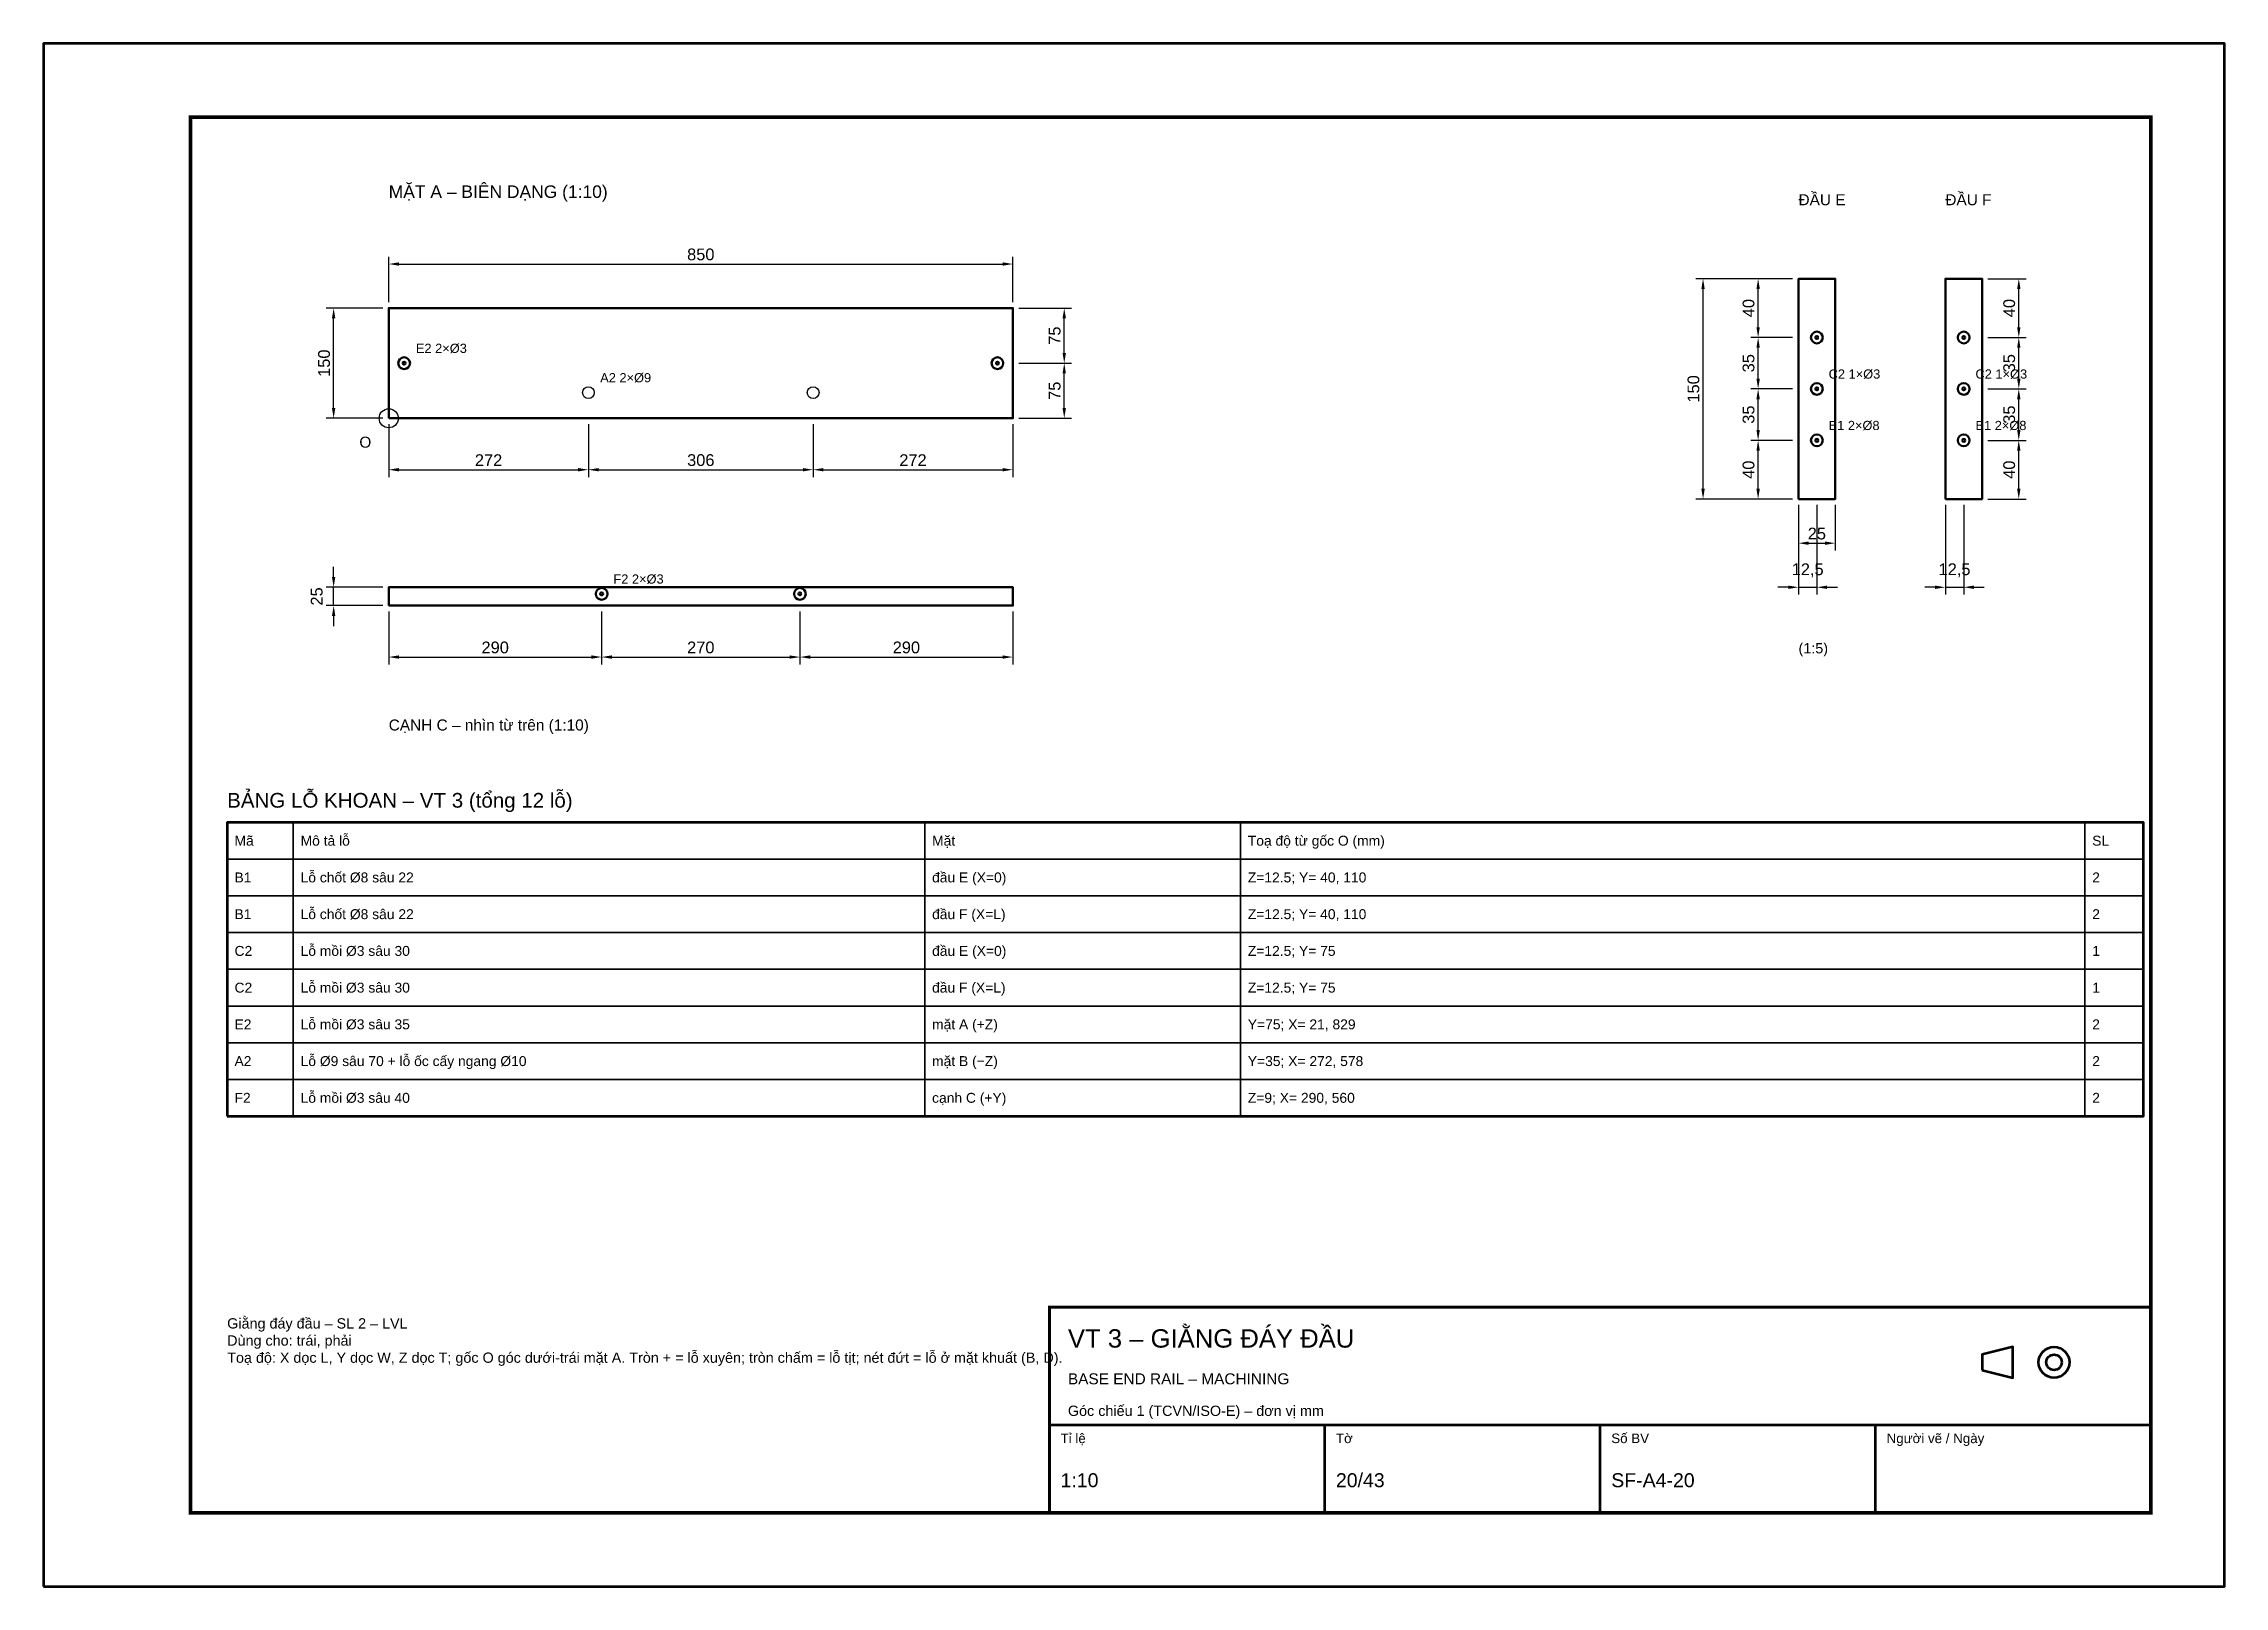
# Model space of a CAD drawing. Header units: millimetres. Extents: x 0 to 2970, y 0 to 2100.
import ezdxf
from ezdxf.enums import TextEntityAlignment as Align

# ---------------------------------------------------------------- set-up
doc = ezdxf.new("R2010")
doc.units = ezdxf.units.MM
doc.header["$LTSCALE"] = 10
for name, color, linetype, lineweight in [('0-KHUNG-BANVE', 7, 'CONTINUOUS', 70), ('1-NET-THAY', 7, 'CONTINUOUS', 50), ('10-PHU-KIEN', 1, 'CONTINUOUS', 25), ('2-NET-KHUAT', 8, 'Continuous', 25), ('3-KICH-THUOC', 1, 'CONTINUOUS', 18), ('6-CHU', 7, 'CONTINUOUS', 25), ('7-BANG-KE', 7, 'CONTINUOUS', 25)]:
    doc.layers.add(name, color=color, linetype=linetype, lineweight=lineweight)
doc.styles.add('VN', font='arial.ttf')
doc.dimstyles.new('A4', dxfattribs={"dimscale": 10, "dimtxt": 1.6, "dimasz": 1.4, "dimexe": 1, "dimexo": 0.8, "dimgap": 0.5, "dimtad": 1, "dimdec": 1, "dimtxsty": 'VN', "dimcen": 2.5, "dimclrd": 1, "dimclre": 1, "dimclrt": 7, "dimazin": 3, "dimtfac": 1, "dimtmove": 0, "dimatfit": 3})

msp = doc.modelspace()

# ---------------------------------------------------------------- linework, layer by layer
at = {"layer": '0-KHUNG-BANVE'}
for p, q in [((1370, 220), (2870, 220)), ((1745, 100), (1745, 220)), ((2120, 100), (2120, 220)), ((2495, 100), (2495, 220))]:
    msp.add_line(p, q, dxfattribs=at)
for points in [[(0, 0), (2970, 0), (2970, 2100), (0, 2100)], [(250, 640), (2860, 640), (2860, 1040), (250, 1040)], [(2640, 294.5), (2682, 284), (2682, 326), (2640, 315.5)]]:
    msp.add_lwpolyline(points, close=True, dxfattribs=at)
for points, const_width in [([(200, 100), (2870, 100), (2870, 2000), (200, 2000)], 5), ([(1370, 100), (2870, 100), (2870, 380), (1370, 380)], 4)]:
    msp.add_lwpolyline(points, close=True, dxfattribs=dict(at, const_width=const_width))
for radius in [21, 10.5]:
    msp.add_circle((2738, 305), radius, dxfattribs=at)
at = {"layer": '1-NET-THAY'}
for points in [[(2390, 1480), (2440, 1480), (2440, 1780), (2390, 1780)], [(2590, 1480), (2640, 1480), (2640, 1780), (2590, 1780)], [(470, 1590), (1320, 1590), (1320, 1740), (470, 1740)], [(470, 1335), (1320, 1335), (1320, 1360), (470, 1360)]]:
    msp.add_lwpolyline(points, close=True, dxfattribs=at)
for centre, radius in [((2415, 1700), 8), ((2415, 1700), 2), ((2615, 1700), 8), ((2615, 1700), 2), ((491, 1665), 8), ((491, 1665), 2), ((1299, 1665), 8), ((1299, 1665), 2), ((2415, 1630), 8), ((2615, 1630), 8), ((2415, 1630), 2), ((2615, 1630), 2), ((2415, 1560), 8), ((2415, 1560), 2), ((2615, 1560), 8), ((2615, 1560), 2), ((760, 1351), 8), ((760, 1351), 2), ((1030, 1351), 8), ((1030, 1351), 2)]:
    msp.add_circle(centre, radius, dxfattribs=at)
at = {"layer": '10-PHU-KIEN'}
msp.add_circle((470, 1590), 13, dxfattribs=at)
at = {"layer": '2-NET-KHUAT'}
for centre in [(742, 1625), (1048, 1625)]:
    msp.add_circle(centre, 8, dxfattribs=at)
at = {"layer": '7-BANG-KE'}
for points in [[(250, 990), (340, 990), (340, 1040), (250, 1040)], [(340, 990), (1200, 990), (1200, 1040), (340, 1040)], [(1200, 990), (1630, 990), (1630, 1040), (1200, 1040)], [(1630, 990), (2780, 990), (2780, 1040), (1630, 1040)], [(2780, 990), (2860, 990), (2860, 1040), (2780, 1040)], [(250, 940), (340, 940), (340, 990), (250, 990)], [(340, 940), (1200, 940), (1200, 990), (340, 990)], [(1200, 940), (1630, 940), (1630, 990), (1200, 990)], [(1630, 940), (2780, 940), (2780, 990), (1630, 990)], [(2780, 940), (2860, 940), (2860, 990), (2780, 990)], [(250, 890), (340, 890), (340, 940), (250, 940)], [(340, 890), (1200, 890), (1200, 940), (340, 940)], [(1200, 890), (1630, 890), (1630, 940), (1200, 940)], [(1630, 890), (2780, 890), (2780, 940), (1630, 940)], [(2780, 890), (2860, 890), (2860, 940), (2780, 940)], [(250, 840), (340, 840), (340, 890), (250, 890)], [(340, 840), (1200, 840), (1200, 890), (340, 890)], [(1200, 840), (1630, 840), (1630, 890), (1200, 890)], [(1630, 840), (2780, 840), (2780, 890), (1630, 890)], [(2780, 840), (2860, 840), (2860, 890), (2780, 890)], [(250, 790), (340, 790), (340, 840), (250, 840)], [(340, 790), (1200, 790), (1200, 840), (340, 840)], [(1200, 790), (1630, 790), (1630, 840), (1200, 840)], [(1630, 790), (2780, 790), (2780, 840), (1630, 840)], [(2780, 790), (2860, 790), (2860, 840), (2780, 840)], [(250, 740), (340, 740), (340, 790), (250, 790)], [(340, 740), (1200, 740), (1200, 790), (340, 790)], [(1200, 740), (1630, 740), (1630, 790), (1200, 790)], [(1630, 740), (2780, 740), (2780, 790), (1630, 790)], [(2780, 740), (2860, 740), (2860, 790), (2780, 790)], [(250, 690), (340, 690), (340, 740), (250, 740)], [(340, 690), (1200, 690), (1200, 740), (340, 740)], [(1200, 690), (1630, 690), (1630, 740), (1200, 740)], [(1630, 690), (2780, 690), (2780, 740), (1630, 740)], [(2780, 690), (2860, 690), (2860, 740), (2780, 740)], [(250, 640), (340, 640), (340, 690), (250, 690)], [(340, 640), (1200, 640), (1200, 690), (340, 690)], [(1200, 640), (1630, 640), (1630, 690), (1200, 690)], [(1630, 640), (2780, 640), (2780, 690), (1630, 690)], [(2780, 640), (2860, 640), (2860, 690), (2780, 690)]]:
    msp.add_lwpolyline(points, close=True, dxfattribs=at)

# ---------------------------------------------------------------- texts
at = {"layer": '10-PHU-KIEN', "style": 'VN'}
for s, height, p in [('E2 2×%%c3', 12.5, (507, 1679)), ('A2 2×%%c9', 12.5, (758, 1639)), ('C2 1×%%c3', 12.5, (2431, 1644)), ('C2 1×%%c3', 12.5, (2631, 1644)), ('B1 2×%%c8', 12.5, (2431, 1574)), ('B1 2×%%c8', 12.5, (2631, 1574)), ('O', 15, (430, 1550)), ('F2 2×%%c3', 12.5, (776, 1365))]:
    msp.add_text(s, height=height, dxfattribs=at).set_placement(p)
at = {"layer": '6-CHU', "style": 'VN'}
for s, height, p in [('MẶT A – BIÊN DẠNG (1:10)', 17, (470, 1890)), ('ĐẦU E', 15, (2390, 1880)), ('ĐẦU F', 15, (2590, 1880)), ('(1:5)', 14, (2390, 1270)), ('CẠNH C – nhìn từ trên (1:10)', 15, (470, 1165)), ('VT 3 – GIẰNG ĐÁY ĐẦU', 25, (1395, 325)), ('BASE END RAIL – MACHINING', 15, (1395, 275)), ('Góc chiếu 1 (TCVN/ISO-E) – đơn vị mm', 14, (1395, 232)), ('Tỉ lệ', 13, (1385, 195)), ('Tờ', 13, (1760, 195)), ('Số BV', 13, (2135, 195)), ('Người vẽ / Ngày', 13, (2510, 195)), ('1:10', 19, (1385, 135)), ('20/43', 19, (1760, 135)), ('SF-A4-20', 19, (2135, 135))]:
    msp.add_text(s, height=height, dxfattribs=at).set_placement(p)
at = {"layer": '6-CHU', "insert": (250, 365), "char_height": 14, "width": 1080, "attachment_point": 1, "style": 'VN'}
msp.add_mtext('Giằng đáy đầu – SL 2 – LVL\\PDùng cho: trái, phải\\PToạ độ: X dọc L, Y dọc W, Z dọc T; gốc O góc dưới-trái mặt A. Tròn + = lỗ xuyên; tròn chấm = lỗ tịt; nét đứt = lỗ ở mặt khuất (B, D).', dxfattribs=at)
at = {"layer": '7-BANG-KE', "style": 'VN'}
msp.add_text('BẢNG LỖ KHOAN – VT 3 (tổng 12 lỗ)', height=20, dxfattribs=at).set_placement((250, 1060))
for s, p in [('Mã', (260, 1015)), ('Mô tả lỗ', (350, 1015)), ('Mặt', (1210, 1015)), ('Toạ độ từ gốc O (mm)', (1640, 1015)), ('SL', (2790, 1015)), ('B1', (260, 965)), ('Lỗ chốt %%c8 sâu 22', (350, 965)), ('đầu E (X=0)', (1210, 965)), ('Z=12.5; Y= 40, 110', (1640, 965)), ('2', (2790, 965)), ('B1', (260, 915)), ('Lỗ chốt %%c8 sâu 22', (350, 915)), ('đầu F (X=L)', (1210, 915)), ('Z=12.5; Y= 40, 110', (1640, 915)), ('2', (2790, 915)), ('C2', (260, 865)), ('Lỗ mồi %%c3 sâu 30', (350, 865)), ('đầu E (X=0)', (1210, 865)), ('Z=12.5; Y= 75', (1640, 865)), ('1', (2790, 865)), ('C2', (260, 815)), ('Lỗ mồi %%c3 sâu 30', (350, 815)), ('đầu F (X=L)', (1210, 815)), ('Z=12.5; Y= 75', (1640, 815)), ('1', (2790, 815)), ('Lỗ mồi %%c3 sâu 35', (350, 765)), ('mặt A (+Z)', (1210, 765)), ('E2', (260, 765)), ('Y=75; X= 21, 829', (1640, 765)), ('2', (2790, 765)), ('A2', (260, 715)), ('Lỗ %%c9 sâu 70 + lỗ ốc cấy ngang %%c10', (350, 715)), ('mặt B (−Z)', (1210, 715)), ('Y=35; X= 272, 578', (1640, 715)), ('2', (2790, 715)), ('F2', (260, 665)), ('Lỗ mồi %%c3 sâu 40', (350, 665)), ('cạnh C (+Y)', (1210, 665)), ('Z=9; X= 290, 560', (1640, 665)), ('2', (2790, 665))]:
    msp.add_text(s, height=13.5, dxfattribs=at).set_placement(p, align=Align.MIDDLE_LEFT)

# ---------------------------------------------------------------- dimensions: what is measured, and where the dimension line sits
at = {"layer": '3-KICH-THUOC'}
for base, p1, p2, override in [((470, 1800), (470, 1740), (1320, 1740), {"dimlfac": 1}), ((470, 1520), (470, 1590), (742, 1590), {"dimlfac": 1}), ((742, 1520), (742, 1590), (1048, 1590), {"dimlfac": 1}), ((1048, 1520), (1048, 1590), (1320, 1590), {"dimlfac": 1}), ((2390, 1360), (2390, 1480), (2415, 1480), {"dimlfac": 0.5}), ((2390, 1420), (2390, 1480), (2440, 1480), {"dimlfac": 0.5}), ((2590, 1360), (2590, 1480), (2615, 1480), {"dimlfac": 0.5}), ((470, 1265), (470, 1335), (760, 1335), {"dimlfac": 1}), ((760, 1265), (760, 1335), (1030, 1335), {"dimlfac": 1}), ((1030, 1265), (1030, 1335), (1320, 1335), {"dimlfac": 1})]:
    msp.add_linear_dim(base=base, p1=p1, p2=p2, dimstyle='A4', override=override, dxfattribs=at).render()
for base, p1, p2, override in [((2260, 1480), (2390, 1480), (2390, 1780), {"dimlfac": 0.5}), ((2335, 1700), (2390, 1700), (2390, 1780), {"dimlfac": 0.5}), ((2690, 1700), (2640, 1700), (2640, 1780), {"dimlfac": 0.5}), ((395, 1590), (470, 1590), (470, 1740), {"dimlfac": 1}), ((1390, 1665), (1320, 1665), (1320, 1740), {"dimlfac": 1}), ((2335, 1630), (2390, 1630), (2390, 1700), {"dimlfac": 0.5}), ((2690, 1630), (2640, 1630), (2640, 1700), {"dimlfac": 0.5}), ((1390, 1590), (1320, 1590), (1320, 1665), {"dimlfac": 1}), ((2335, 1560), (2390, 1560), (2390, 1630), {"dimlfac": 0.5}), ((2690, 1560), (2640, 1560), (2640, 1630), {"dimlfac": 0.5}), ((2335, 1480), (2390, 1480), (2390, 1560), {"dimlfac": 0.5}), ((2690, 1480), (2640, 1480), (2640, 1560), {"dimlfac": 0.5}), ((395, 1335), (470, 1335), (470, 1360), {"dimlfac": 1})]:
    msp.add_linear_dim(base=base, p1=p1, p2=p2, angle=90, dimstyle='A4', override=override, dxfattribs=at).render()

doc.saveas('drawing.dxf')
